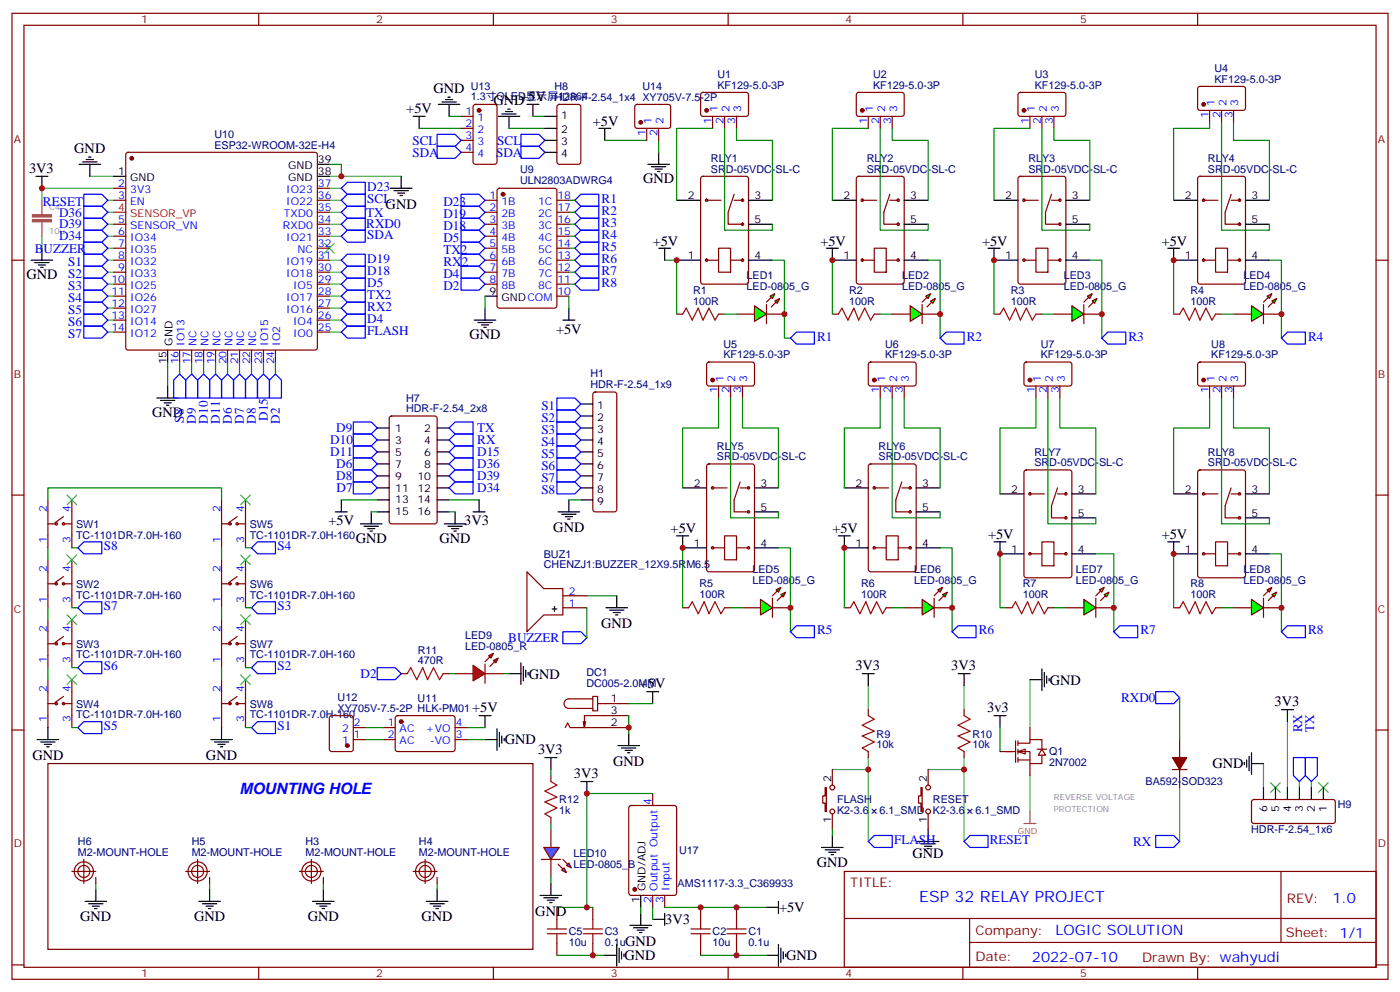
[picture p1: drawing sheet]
<svg xmlns="http://www.w3.org/2000/svg" width="412mm" height="292mm" viewBox="0 0 412 292" stroke-linecap="round" stroke-linejoin="round" font-family="sans-serif">
<defs><g id="words">
<g font-size="4.6" fill="#00f">
<text x="70.6" y="233.6">MOUNTING HOLE</text>
<text x="270.8" y="265.5">ESP 32 RELAY PROJECT</text>
</g>
<g font-size="4.2">
<text x="127.7" y="27.5">GND</text>
<text x="153.2" y="29.6">+5V</text>
<text x="119.7" y="33.1">+5V</text>
<text x="145.3" y="31">GND</text>
<text x="174.6" y="37.1">+5V</text>
<text x="21.9" y="45.1">GND</text>
<text x="8.6" y="50.8">3V3</text>
<text x="189.4" y="54">GND</text>
<text x="113.6" y="61.5">GND</text>
<text x="192.3" y="72.4">+5V</text>
<text x="241.7" y="72.4">+5V</text>
<text x="289.3" y="72.4">+5V</text>
<text x="342.2" y="72.4">+5V</text>
<text x="7.8" y="82.2">GND</text>
<text x="138.3" y="99.9">GND</text>
<text x="163.8" y="98.2">+5V</text>
<text x="44.8" y="122.8">GND</text>
<text x="96.8" y="154.6">+5V</text>
<text x="136.8" y="154.6">3V3</text>
<text x="104.8" y="159.8">GND</text>
<text x="129.5" y="159.8">GND</text>
<text x="163" y="156.7">GND</text>
<text x="197.6" y="157">+5V</text>
<text x="245.2" y="157">+5V</text>
<text x="291" y="158.8">+5V</text>
<text x="342.2" y="158.8">+5V</text>
<text x="177.1" y="185">GND</text>
<text x="252" y="197.2">3V3</text>
<text x="280.2" y="197.2">3V3</text>
<text x="155.8" y="199.7">GND</text>
<text x="188.5" y="202.5">+5V</text>
<text x="309.2" y="201.5">GND</text>
<text x="139.1" y="209.5">+5V</text>
<text x="290.8" y="209.6">3v3</text>
<text x="375.5" y="207.8">3V3</text>
<text x="148.7" y="219.1">GND</text>
<text x="158.5" y="221.9">3V3</text>
<text x="9.5" y="223.8">GND</text>
<text x="60.7" y="223.8">GND</text>
<text x="180.6" y="225.5">GND</text>
<text x="357.2" y="226.2">GND</text>
<text x="169.1" y="228.9">3V3</text>
<text x="240.6" y="255.1">GND</text>
<text x="268.8" y="252.6">GND</text>
<text x="157.7" y="269.6">GND</text>
<text x="229.5" y="268.5">+5V</text>
<text x="23.6" y="271">GND</text>
<text x="57.1" y="271">GND</text>
<text x="90.7" y="271">GND</text>
<text x="124.2" y="271">GND</text>
<text x="196" y="272.1">3V3</text>
<text x="184.1" y="278.5">GND</text>
<text x="184" y="282.6">GND</text>
<text x="231.6" y="282.6">GND</text>
</g>
<g font-size="4.2" fill="#00f">
<text x="392.5" y="265.8">1.0</text>
<text x="310.9" y="275.3">LOGIC SOLUTION</text>
<text x="304" y="283.1">2022-07-10</text>
</g>
<g font-size="3.9" fill="#00f">
<text x="121.5" y="42.6">SCL</text>
<text x="121.5" y="46.1">SDA</text>
<text x="146.2" y="46.1">SDA</text>
<text x="146.5" y="42.6">SCL</text>
<text x="108.2" y="56.2">D23</text>
<text x="108.2" y="59.7">SCL</text>
<text x="177.2" y="59.7">R1</text>
<text x="12.7" y="60.7">RESET</text>
<text x="17.4" y="63.7">D36</text>
<text x="107.9" y="63.7">TX</text>
<text x="130.6" y="60.7">D23</text>
<text x="130.6" y="64.2">D19</text>
<text x="177.2" y="63.3">R2</text>
<text x="17.4" y="67.3">D39</text>
<text x="17.4" y="70.8">D34</text>
<text x="107.9" y="67.3">RXD0</text>
<text x="108.2" y="70.3">SDA</text>
<text x="130.6" y="67.8">D18</text>
<text x="130.6" y="71.3">D5</text>
<text x="177.2" y="66.8">R3</text>
<text x="177.2" y="70.3">R4</text>
<text x="10.2" y="74.3">BUZZER</text>
<text x="108.2" y="77.4">D19</text>
<text x="130.6" y="74.8">TX2</text>
<text x="177.2" y="73.8">R5</text>
<text x="177.2" y="77.4">R6</text>
<text x="20.1" y="78.3">S1</text>
<text x="20.1" y="81.9">S2</text>
<text x="108.2" y="80.9">D18</text>
<text x="130.6" y="78.3">RX2</text>
<text x="130.6" y="81.9">D4</text>
<text x="177.2" y="80.9">R7</text>
<text x="20.1" y="85.4">S3</text>
<text x="20.1" y="88.9">S4</text>
<text x="108.2" y="84.4">D5</text>
<text x="108.2" y="87.9">TX2</text>
<text x="130.6" y="85.4">D2</text>
<text x="177.2" y="84.4">R8</text>
<text x="20.1" y="92.4">S5</text>
<text x="20.1" y="96">S6</text>
<text x="108.2" y="91.5">RX2</text>
<text x="108.2" y="95">D4</text>
<text x="20.1" y="99.5">S7</text>
<text x="108.1" y="98.5">FLASH</text>
<text x="240.7" y="100.3">R1</text>
<text x="284.8" y="100.3">R2</text>
<text x="332.4" y="100.3">R3</text>
<text x="385.3" y="100.3">R4</text>
<text x="54.2" y="124.4" transform="rotate(-90 54.2 124.4)">S8</text>
<text x="57.7" y="124.7" transform="rotate(-90 57.7 124.7)">D9</text>
<text x="61.2" y="124.7" transform="rotate(-90 61.2 124.7)">D10</text>
<text x="64.8" y="124.7" transform="rotate(-90 64.8 124.7)">D11</text>
<text x="68.3" y="124.7" transform="rotate(-90 68.3 124.7)">D6</text>
<text x="71.8" y="124.7" transform="rotate(-90 71.8 124.7)">D7</text>
<text x="75.3" y="124.7" transform="rotate(-90 75.3 124.7)">D8</text>
<text x="78.9" y="123.9" transform="rotate(-90 78.9 123.9)">D15</text>
<text x="82.4" y="124.7" transform="rotate(-90 82.4 124.7)">D2</text>
<text x="159.5" y="120.7">S1</text>
<text x="159.5" y="124.2">S2</text>
<text x="97.3" y="130.8">D10</text>
<text x="99.1" y="127.2">D9</text>
<text x="140.6" y="127.2">TX</text>
<text x="140.6" y="130.8">RX</text>
<text x="159.5" y="127.7">S3</text>
<text x="159.5" y="131.3">S4</text>
<text x="97.3" y="134.3">D11</text>
<text x="99.1" y="137.8">D6</text>
<text x="140.6" y="134.3">D15</text>
<text x="140.6" y="137.8">D36</text>
<text x="159.5" y="134.8">S5</text>
<text x="99.1" y="141.3">D8</text>
<text x="140.6" y="141.4">D39</text>
<text x="159.5" y="138.3">S6</text>
<text x="159.5" y="141.8">S7</text>
<text x="99.2" y="144.9">D7</text>
<text x="140.6" y="144.9">D34</text>
<text x="159.5" y="145.4">S8</text>
<text x="30.6" y="162">S8</text>
<text x="81.7" y="162">S4</text>
<text x="30.6" y="179.7">S7</text>
<text x="81.7" y="179.7">S3</text>
<text x="149.7" y="189">BUZZER</text>
<text x="240.7" y="186.7">R5</text>
<text x="288.3" y="186.7">R6</text>
<text x="336" y="186.7">R7</text>
<text x="385.3" y="186.7">R8</text>
<text x="30.6" y="197.3">S6</text>
<text x="81.7" y="197.3">S2</text>
<text x="106.2" y="199.5">D2</text>
<text x="330.2" y="206.6">RXD0</text>
<text x="30.6" y="214.9">S5</text>
<text x="81.7" y="214.9">S1</text>
<text x="383.6" y="215.6" transform="rotate(-90 383.6 215.6)">RX</text>
<text x="387.1" y="215.6" transform="rotate(-90 387.1 215.6)">TX</text>
<text x="263.3" y="248.5">FLASH</text>
<text x="291.6" y="248.5">RESET</text>
<text x="333.8" y="248.9">RX</text>
</g>
<g font-size="3.9" fill="#800">
<text x="250.5" y="261.1">TITLE:</text>
<text x="379.1" y="265.8">REV:</text>
<text x="287.4" y="275.3">Company:</text>
<text x="378.7" y="275.9">Sheet: 1/1</text>
<text x="287.4" y="283">Date:</text>
<text x="336.4" y="283.1">Drawn By: wahyudi</text>
</g>
<g font-size="3.2" fill="#800">
<text x="41.6" y="6.9">1</text>
<text x="110.8" y="6.9">2</text>
<text x="179.9" y="6.9">3</text>
<text x="249.1" y="6.9">4</text>
<text x="318.2" y="6.9">5</text>
<text x="4.1" y="42">A</text>
<text x="405.9" y="42">A</text>
<text x="4.1" y="111.2">B</text>
<text x="405.9" y="111.2">B</text>
<text x="4.1" y="180.3">C</text>
<text x="405.9" y="180.3">C</text>
<text x="4.1" y="249.4">D</text>
<text x="405.9" y="249.4">D</text>
<text x="41.6" y="287.7">1</text>
<text x="110.8" y="287.7">2</text>
<text x="179.9" y="287.7">3</text>
<text x="249.1" y="287.7">4</text>
<text x="318.2" y="287.7">5</text>
</g>
<g font-size="3.2" fill="#000080">
<text x="211.3" y="22.9">U1</text>
<text x="257.2" y="22.9">U2</text>
<text x="304.8" y="23">U3</text>
<text x="357.7" y="21.2">U4</text>
<text x="138.7" y="29.5">1.3寸OLED显示屏HDR-F-2.54_1x4 XY705V-7.5-2P</text>
<text x="138.7" y="26.4">U13</text>
<text x="163.3" y="26.5">H8</text>
<text x="164.4" y="29.5">12864</text>
<text x="189.2" y="26.5">U14</text>
<text x="211.3" y="26.1">KF129-5.0-3P</text>
<text x="257.2" y="26.1">KF129-5.0-3P</text>
<text x="304.8" y="26.1">KF129-5.0-3P</text>
<text x="357.7" y="24.4">KF129-5.0-3P</text>
<text x="63.2" y="40.7">U10</text>
<text x="63.2" y="43.7">ESP32-WROOM-32E-H4</text>
<text x="209.4" y="47.6">RLY1</text>
<text x="255.3" y="47.7">RLY2</text>
<text x="302.9" y="47.7">RLY3</text>
<text x="355.8" y="47.7">RLY4</text>
<text x="153.2" y="51">U9</text>
<text x="209.4" y="50.8">SRD-05VDC-SL-C</text>
<text x="255.3" y="50.8">SRD-05VDC-SL-C</text>
<text x="302.9" y="50.8">SRD-05VDC-SL-C</text>
<text x="355.8" y="50.8">SRD-05VDC-SL-C</text>
<text x="153.2" y="54.2">ULN2803ADWRG4</text>
<text x="219.9" y="82.2">LED1</text>
<text x="265.7" y="82.2">LED2</text>
<text x="313.4" y="82.2">LED3</text>
<text x="366.3" y="82.2">LED4</text>
<text x="204.2" y="89.6">100R</text>
<text x="204.2" y="86.6">R1</text>
<text x="219.9" y="85.4">LED-0805_G</text>
<text x="250.1" y="89.6">100R</text>
<text x="250.1" y="86.4">R2</text>
<text x="265.7" y="85.4">LED-0805_G</text>
<text x="297.8" y="89.6">100R</text>
<text x="297.8" y="86.4">R3</text>
<text x="313.4" y="85.4">LED-0805_G</text>
<text x="350.7" y="89.6">100R</text>
<text x="350.7" y="86.4">R4</text>
<text x="366.3" y="85.4">LED-0805_G</text>
<text x="213.1" y="105.5">KF129-5.0-3P</text>
<text x="213.1" y="102.3">U5</text>
<text x="260.7" y="105.5">KF129-5.0-3P</text>
<text x="260.7" y="102.3">U6</text>
<text x="306.6" y="105.5">KF129-5.0-3P</text>
<text x="306.6" y="102.3">U7</text>
<text x="356.8" y="105.5">KF129-5.0-3P</text>
<text x="356.8" y="102.3">U8</text>
<text x="173.9" y="111.1">H1</text>
<text x="119.6" y="118.2">H7</text>
<text x="173.9" y="114.3">HDR-F-2.54_1x9</text>
<text x="119.6" y="121.4">HDR-F-2.54_2x8</text>
<text x="211.2" y="135.5">SRD-05VDC-SL-C</text>
<text x="211.2" y="132.4">RLY5</text>
<text x="258.8" y="135.5">SRD-05VDC-SL-C</text>
<text x="258.8" y="132.4">RLY6</text>
<text x="304.7" y="137.3">SRD-05VDC-SL-C</text>
<text x="304.7" y="134.1">RLY7</text>
<text x="355.8" y="137.3">SRD-05VDC-SL-C</text>
<text x="355.8" y="134.1">RLY8</text>
<text x="22.4" y="155.3">SW1</text>
<text x="73.5" y="155.3">SW5</text>
<text x="22.4" y="158.5">TC-1101DR-7.0H-160</text>
<text x="73.5" y="158.5">TC-1101DR-7.0H-160</text>
<text x="160.2" y="167.3">CHENZJ1:BUZZER_12X9.5RM6.5</text>
<text x="160.2" y="164.2">BUZ1</text>
<text x="22.4" y="173">SW2</text>
<text x="73.5" y="173">SW6</text>
<text x="206" y="172.9">R5</text>
<text x="221.6" y="171.8">LED-0805_G</text>
<text x="221.6" y="168.6">LED5</text>
<text x="253.7" y="172.9">R6</text>
<text x="269.3" y="171.8">LED-0805_G</text>
<text x="269.3" y="168.6">LED6</text>
<text x="301.3" y="172.9">R7</text>
<text x="316.9" y="171.8">LED-0805_G</text>
<text x="316.9" y="168.6">LED7</text>
<text x="350.7" y="172.9">R8</text>
<text x="366.3" y="171.8">LED-0805_G</text>
<text x="366.3" y="168.6">LED8</text>
<text x="22.4" y="176.2">TC-1101DR-7.0H-160</text>
<text x="73.5" y="176.2">TC-1101DR-7.0H-160</text>
<text x="206" y="176.1">100R</text>
<text x="253.7" y="176.1">100R</text>
<text x="301.3" y="176.1">100R</text>
<text x="350.7" y="176.1">100R</text>
<text x="22.4" y="190.6">SW3</text>
<text x="73.5" y="190.6">SW7</text>
<text x="137" y="191.2">LED-0805_R</text>
<text x="137" y="188.2">LED9</text>
<text x="22.4" y="193.8">TC-1101DR-7.0H-160</text>
<text x="73.5" y="193.8">TC-1101DR-7.0H-160</text>
<text x="123.1" y="195.5">470R</text>
<text x="123.1" y="192.4">R11</text>
<text x="172.7" y="202.3">DC005-2.0MM</text>
<text x="172.7" y="199.1">DC1</text>
<text x="22.4" y="208.3">SW4</text>
<text x="73.5" y="208.3">SW8</text>
<text x="99.5" y="209.6">XY705V-7.5-2P HLK-PM01</text>
<text x="99.5" y="206.4">U12</text>
<text x="123" y="206.6">U11</text>
<text x="22.4" y="211.5">TC-1101DR-7.0H-160</text>
<text x="73.5" y="211.5">TC-1101DR-7.0H-160</text>
<text x="258.2" y="220.3">10k</text>
<text x="258.2" y="217.1">R9</text>
<text x="286.5" y="220.3">10k</text>
<text x="286.5" y="217.1">R10</text>
<text x="309" y="225.5">2N7002</text>
<text x="309" y="222.4">Q1</text>
<text x="337.4" y="231.2">BA592-SOD323</text>
<text x="164.7" y="239.6">1k</text>
<text x="164.7" y="236.5">R12</text>
<text x="246.6" y="239.7">K2-3.6</text>
<text x="246.6" y="236.5">FLASH</text>
<text x="259.1" y="239.7">6.1_SMD</text>
<text x="274.8" y="239.7">K2-3.6</text>
<text x="274.8" y="236.5">RESET</text>
<text x="287.3" y="239.7">6.1_SMD</text>
<text x="394.1" y="237.9">H9</text>
<text x="368.6" y="245.3">HDR-F-2.54_1x6</text>
<text x="22.9" y="251.9">M2-MOUNT-HOLE</text>
<text x="22.9" y="248.7">H6</text>
<text x="56.5" y="251.9">M2-MOUNT-HOLE</text>
<text x="56.5" y="248.7">H5</text>
<text x="90" y="251.9">M2-MOUNT-HOLE</text>
<text x="90" y="248.7">H3</text>
<text x="123.4" y="251.9">M2-MOUNT-HOLE</text>
<text x="123.4" y="248.7">H4</text>
<text x="200" y="251.5">U17</text>
<text x="169" y="255.5">LED-0805_B</text>
<text x="169" y="252.3">LED10</text>
<text x="199.6" y="261.2">AMS1117-3.3_C369933</text>
<text x="167.6" y="275.4">C5</text>
<text x="178.2" y="275.4">C3</text>
<text x="209.9" y="275.4">C2</text>
<text x="220.5" y="275.4">C1</text>
<text x="167.6" y="278.4">10u</text>
<text x="178.2" y="278.4">0.1u</text>
<text x="209.9" y="278.4">10u</text>
<text x="220.5" y="278.4">0.1u</text>
</g>
<g font-size="3.2" fill="#00f">
<text x="137.2" y="33.9">1</text>
<text x="140.7" y="35.7">1</text>
<text x="211.3" y="32.9" transform="rotate(-90 211.3 32.9)">1</text>
<text x="214.8" y="32.9" transform="rotate(-90 214.8 32.9)">2</text>
<text x="218.4" y="32.9" transform="rotate(-90 218.4 32.9)">3</text>
<text x="257.2" y="32.9" transform="rotate(-90 257.2 32.9)">1</text>
<text x="260.7" y="32.9" transform="rotate(-90 260.7 32.9)">2</text>
<text x="264.2" y="32.9" transform="rotate(-90 264.2 32.9)">3</text>
<text x="304.8" y="32.9" transform="rotate(-90 304.8 32.9)">1</text>
<text x="308.3" y="32.9" transform="rotate(-90 308.3 32.9)">2</text>
<text x="311.9" y="32.9" transform="rotate(-90 311.9 32.9)">3</text>
<text x="356" y="34.7" transform="rotate(-90 356 34.7)">1</text>
<text x="357.7" y="31.2" transform="rotate(-90 357.7 31.2)">1</text>
<text x="359.5" y="34.7" transform="rotate(-90 359.5 34.7)">2</text>
<text x="361.2" y="31.2" transform="rotate(-90 361.2 31.2)">2</text>
<text x="363" y="34.7" transform="rotate(-90 363 34.7)">3</text>
<text x="364.8" y="31.2" transform="rotate(-90 364.8 31.2)">3</text>
<text x="137.2" y="37.4">2</text>
<text x="137.2" y="41">3</text>
<text x="140.7" y="39.2">2</text>
<text x="190.1" y="40" transform="rotate(-90 190.1 40)">1</text>
<text x="191.9" y="36.5" transform="rotate(-90 191.9 36.5)">1</text>
<text x="193.7" y="40" transform="rotate(-90 193.7 40)">2</text>
<text x="195.4" y="36.5" transform="rotate(-90 195.4 36.5)">2</text>
<text x="209.5" y="36.4" transform="rotate(-90 209.5 36.4)">1</text>
<text x="213.1" y="36.4" transform="rotate(-90 213.1 36.4)">2</text>
<text x="216.6" y="36.4" transform="rotate(-90 216.6 36.4)">3</text>
<text x="255.4" y="36.4" transform="rotate(-90 255.4 36.4)">1</text>
<text x="258.9" y="36.4" transform="rotate(-90 258.9 36.4)">2</text>
<text x="262.5" y="36.4" transform="rotate(-90 262.5 36.4)">3</text>
<text x="303" y="36.4" transform="rotate(-90 303 36.4)">1</text>
<text x="306.6" y="36.4" transform="rotate(-90 306.6 36.4)">2</text>
<text x="310.1" y="36.4" transform="rotate(-90 310.1 36.4)">3</text>
<text x="137.2" y="44.5">4</text>
<text x="140.7" y="42.7">3</text>
<text x="140.7" y="46.2">4</text>
<text x="34.8" y="58.6">3</text>
<text x="34.8" y="55.1">2</text>
<text x="38.3" y="56.8">3V3</text>
<text x="84.3" y="56.8">IO23</text>
<text x="93.7" y="55.1">37</text>
<text x="93.7" y="58.6">36</text>
<text x="144.2" y="58.6">1</text>
<text x="164.2" y="58.6">18</text>
<text x="34.8" y="65.7">5</text>
<text x="38.3" y="60.4">EN</text>
<text x="83.6" y="63.9">TXD0</text>
<text x="84.3" y="60.4">IO22</text>
<text x="93.7" y="62.1">35</text>
<text x="93.7" y="65.7">34</text>
<text x="144.2" y="62.1">2</text>
<text x="144.2" y="65.7">3</text>
<text x="147.7" y="60.4">1B</text>
<text x="147.7" y="63.9">2B</text>
<text x="158.5" y="63.9">2C</text>
<text x="158.5" y="60.4">1C</text>
<text x="164.2" y="65.7">16</text>
<text x="164.2" y="62.1">17</text>
<text x="34.8" y="69.2">6</text>
<text x="38.3" y="70.9">IO34</text>
<text x="38.3" y="67.4">SENSOR_VN</text>
<text x="83.3" y="67.4">RXD0</text>
<text x="84.3" y="70.9">IO21</text>
<text x="93.7" y="69.2">33</text>
<text x="144.2" y="69.2">4</text>
<text x="147.7" y="67.4">3B</text>
<text x="147.7" y="70.9">4B</text>
<text x="158.5" y="70.9">4C</text>
<text x="158.5" y="67.4">3C</text>
<text x="164.2" y="69.2">15</text>
<text x="34.8" y="76.2">8</text>
<text x="34.8" y="72.7">7</text>
<text x="38.3" y="78">IO32</text>
<text x="38.3" y="74.5">IO35</text>
<text x="84.3" y="78">IO19</text>
<text x="87.6" y="74.5">NC</text>
<text x="93.7" y="72.7">32</text>
<text x="93.7" y="76.2">31</text>
<text x="144.2" y="72.7">5</text>
<text x="144.2" y="76.2">6</text>
<text x="147.7" y="74.5">5B</text>
<text x="147.7" y="78">6B</text>
<text x="158.5" y="78">6C</text>
<text x="158.5" y="74.5">5C</text>
<text x="164.2" y="76.2">13</text>
<text x="164.2" y="72.7">14</text>
<text x="32.8" y="83.3">10</text>
<text x="34.8" y="79.8">9</text>
<text x="38.3" y="81.5">IO33</text>
<text x="84.3" y="81.5">IO18</text>
<text x="93.7" y="79.8">30</text>
<text x="93.7" y="83.3">29</text>
<text x="144.2" y="79.8">7</text>
<text x="144.2" y="83.3">8</text>
<text x="147.7" y="81.5">7B</text>
<text x="158.5" y="81.5">7C</text>
<text x="164.2" y="83.3">11</text>
<text x="164.2" y="79.8">12</text>
<text x="32.8" y="86.8">11</text>
<text x="38.3" y="88.6">IO26</text>
<text x="38.3" y="85.1">IO25</text>
<text x="84.3" y="88.6">IO17</text>
<text x="86.3" y="85.1">IO5</text>
<text x="93.7" y="86.8">28</text>
<text x="147.7" y="85.1">8B</text>
<text x="158.5" y="85.1">8C</text>
<text x="164.2" y="86.8">10</text>
<text x="32.8" y="93.9">13</text>
<text x="32.8" y="90.3">12</text>
<text x="38.3" y="95.6">IO14</text>
<text x="38.3" y="92.1">IO27</text>
<text x="84.3" y="92.1">IO16</text>
<text x="86.3" y="95.6">IO4</text>
<text x="93.7" y="90.3">27</text>
<text x="93.7" y="93.9">26</text>
<text x="32.8" y="97.4">14</text>
<text x="38.3" y="99.2">IO12</text>
<text x="54.3" y="101.7" transform="rotate(-90 54.3 101.7)">IO13</text>
<text x="57.9" y="101.7" transform="rotate(-90 57.9 101.7)">NC</text>
<text x="61.4" y="101.7" transform="rotate(-90 61.4 101.7)">NC</text>
<text x="64.9" y="101.7" transform="rotate(-90 64.9 101.7)">NC</text>
<text x="68.4" y="101.7" transform="rotate(-90 68.4 101.7)">NC</text>
<text x="72" y="101.7" transform="rotate(-90 72 101.7)">NC</text>
<text x="75.5" y="101.7" transform="rotate(-90 75.5 101.7)">NC</text>
<text x="79" y="101.7" transform="rotate(-90 79 101.7)">IO15</text>
<text x="82.5" y="101.7" transform="rotate(-90 82.5 101.7)">IO2</text>
<text x="86.3" y="99.2">IO0</text>
<text x="93.7" y="97.4">25</text>
<text x="52.6" y="107.3" transform="rotate(-90 52.6 107.3)">16</text>
<text x="56.1" y="107.3" transform="rotate(-90 56.1 107.3)">17</text>
<text x="59.6" y="107.3" transform="rotate(-90 59.6 107.3)">18</text>
<text x="63.1" y="107.3" transform="rotate(-90 63.1 107.3)">19</text>
<text x="66.7" y="107.3" transform="rotate(-90 66.7 107.3)">20</text>
<text x="70.2" y="107.3" transform="rotate(-90 70.2 107.3)">21</text>
<text x="73.7" y="107.3" transform="rotate(-90 73.7 107.3)">22</text>
<text x="77.3" y="107.3" transform="rotate(-90 77.3 107.3)">23</text>
<text x="80.8" y="107.3" transform="rotate(-90 80.8 107.3)">24</text>
<text x="213.1" y="112.3" transform="rotate(-90 213.1 112.3)">1</text>
<text x="216.6" y="112.3" transform="rotate(-90 216.6 112.3)">2</text>
<text x="220.1" y="112.3" transform="rotate(-90 220.1 112.3)">3</text>
<text x="260.7" y="112.3" transform="rotate(-90 260.7 112.3)">1</text>
<text x="264.2" y="112.3" transform="rotate(-90 264.2 112.3)">2</text>
<text x="267.8" y="112.3" transform="rotate(-90 267.8 112.3)">3</text>
<text x="306.6" y="112.3" transform="rotate(-90 306.6 112.3)">1</text>
<text x="310.1" y="112.3" transform="rotate(-90 310.1 112.3)">2</text>
<text x="313.6" y="112.3" transform="rotate(-90 313.6 112.3)">3</text>
<text x="357.7" y="112.3" transform="rotate(-90 357.7 112.3)">1</text>
<text x="361.2" y="112.3" transform="rotate(-90 361.2 112.3)">2</text>
<text x="364.8" y="112.3" transform="rotate(-90 364.8 112.3)">3</text>
<text x="211.3" y="115.8" transform="rotate(-90 211.3 115.8)">1</text>
<text x="214.8" y="115.8" transform="rotate(-90 214.8 115.8)">2</text>
<text x="218.4" y="115.8" transform="rotate(-90 218.4 115.8)">3</text>
<text x="258.9" y="115.8" transform="rotate(-90 258.9 115.8)">1</text>
<text x="262.5" y="115.8" transform="rotate(-90 262.5 115.8)">2</text>
<text x="266" y="115.8" transform="rotate(-90 266 115.8)">3</text>
<text x="304.8" y="115.8" transform="rotate(-90 304.8 115.8)">1</text>
<text x="308.3" y="115.8" transform="rotate(-90 308.3 115.8)">2</text>
<text x="311.9" y="115.8" transform="rotate(-90 311.9 115.8)">3</text>
<text x="356" y="115.8" transform="rotate(-90 356 115.8)">1</text>
<text x="359.5" y="115.8" transform="rotate(-90 359.5 115.8)">2</text>
<text x="363" y="115.8" transform="rotate(-90 363 115.8)">3</text>
<text x="13.8" y="150.7" transform="rotate(-90 13.8 150.7)">2</text>
<text x="20.8" y="150.7" transform="rotate(-90 20.8 150.7)">4</text>
<text x="64.9" y="150.7" transform="rotate(-90 64.9 150.7)">2</text>
<text x="72" y="150.7" transform="rotate(-90 72 150.7)">4</text>
<text x="13.8" y="159.7" transform="rotate(-90 13.8 159.7)">1</text>
<text x="20.8" y="159.7" transform="rotate(-90 20.8 159.7)">3</text>
<text x="64.9" y="159.7" transform="rotate(-90 64.9 159.7)">1</text>
<text x="72" y="159.7" transform="rotate(-90 72 159.7)">3</text>
<text x="13.8" y="168.3" transform="rotate(-90 13.8 168.3)">2</text>
<text x="20.8" y="168.3" transform="rotate(-90 20.8 168.3)">4</text>
<text x="64.9" y="168.3" transform="rotate(-90 64.9 168.3)">2</text>
<text x="72" y="168.3" transform="rotate(-90 72 168.3)">4</text>
<text x="13.8" y="177.4" transform="rotate(-90 13.8 177.4)">1</text>
<text x="20.8" y="177.4" transform="rotate(-90 20.8 177.4)">3</text>
<text x="64.9" y="177.4" transform="rotate(-90 64.9 177.4)">1</text>
<text x="72" y="177.4" transform="rotate(-90 72 177.4)">3</text>
<text x="167.6" y="178.5">1</text>
<text x="167.6" y="175">2</text>
<text x="13.8" y="185.9" transform="rotate(-90 13.8 185.9)">2</text>
<text x="20.8" y="185.9" transform="rotate(-90 20.8 185.9)">4</text>
<text x="64.9" y="185.9" transform="rotate(-90 64.9 185.9)">2</text>
<text x="72" y="185.9" transform="rotate(-90 72 185.9)">4</text>
<text x="13.8" y="195" transform="rotate(-90 13.8 195)">1</text>
<text x="20.8" y="195" transform="rotate(-90 20.8 195)">3</text>
<text x="64.9" y="195" transform="rotate(-90 64.9 195)">1</text>
<text x="72" y="195" transform="rotate(-90 72 195)">3</text>
<text x="13.8" y="203.6" transform="rotate(-90 13.8 203.6)">2</text>
<text x="20.8" y="203.6" transform="rotate(-90 20.8 203.6)">4</text>
<text x="64.9" y="203.6" transform="rotate(-90 64.9 203.6)">2</text>
<text x="72" y="203.6" transform="rotate(-90 72 203.6)">4</text>
<text x="13.8" y="212.7" transform="rotate(-90 13.8 212.7)">1</text>
<text x="20.8" y="212.7" transform="rotate(-90 20.8 212.7)">3</text>
<text x="64.9" y="212.7" transform="rotate(-90 64.9 212.7)">1</text>
<text x="72" y="212.7" transform="rotate(-90 72 212.7)">3</text>
<text x="100.7" y="215.6">2</text>
<text x="104.2" y="213.8">2</text>
<text x="114.2" y="213.8">1</text>
<text x="117.7" y="215.6">AC</text>
<text x="125.5" y="215.6">+VO</text>
<text x="134.2" y="213.8">4</text>
<text x="100.7" y="219.1">1</text>
<text x="104.2" y="217.3">1</text>
<text x="114.2" y="217.3">2</text>
<text x="117.7" y="219.1">AC</text>
<text x="126.6" y="219.1">-VO</text>
<text x="134.2" y="217.3">3</text>
<text x="191.9" y="236.9" transform="rotate(-90 191.9 236.9)">4</text>
<text x="193.7" y="262.3" transform="rotate(-90 193.7 262.3)">Output Output</text>
<text x="197.2" y="262.3" transform="rotate(-90 197.2 262.3)">Input</text>
<text x="191.9" y="265.8" transform="rotate(-90 191.9 265.8)">2</text>
<text x="195.4" y="265.8" transform="rotate(-90 195.4 265.8)">3</text>
</g>
<g font-size="3.2">
<text x="165.3" y="35">1</text>
<text x="165.3" y="39.2">2</text>
<text x="165.3" y="42.7">3</text>
<text x="165.3" y="46.2">4</text>
<text x="34.8" y="51.5">1</text>
<text x="38.3" y="53.3">GND</text>
<text x="84.9" y="49.8">GND</text>
<text x="84.9" y="53.3">GND</text>
<text x="93.7" y="48">39</text>
<text x="93.7" y="51.5">38</text>
<text x="202.6" y="58.6">2</text>
<text x="222.2" y="58.6">3</text>
<text x="248.5" y="58.6">2</text>
<text x="268.1" y="58.6">3</text>
<text x="296.1" y="58.6">2</text>
<text x="315.7" y="58.6">3</text>
<text x="349" y="58.6">2</text>
<text x="368.7" y="58.6">3</text>
<text x="222.2" y="65.7">5</text>
<text x="268.1" y="65.7">5</text>
<text x="315.7" y="65.7">5</text>
<text x="368.7" y="65.7">5</text>
<text x="202.6" y="76.2">1</text>
<text x="222.2" y="76.2">4</text>
<text x="248.5" y="76.2">1</text>
<text x="268.1" y="76.2">4</text>
<text x="296.1" y="76.2">1</text>
<text x="315.7" y="76.2">4</text>
<text x="349" y="76.2">1</text>
<text x="368.7" y="76.2">4</text>
<text x="144.2" y="86.8">9</text>
<text x="147.7" y="88.6">GNDCOM</text>
<text x="50.8" y="101.7" transform="rotate(-90 50.8 101.7)">GND</text>
<text x="49" y="107.3" transform="rotate(-90 49 107.3)">15</text>
<text x="175.9" y="120.3">1</text>
<text x="175.9" y="123.9">2</text>
<text x="116.4" y="127">1</text>
<text x="116.4" y="130.6">3</text>
<text x="125" y="127">2</text>
<text x="125" y="130.6">4</text>
<text x="175.9" y="127.4">3</text>
<text x="175.9" y="130.9">4</text>
<text x="116.4" y="134.1">5</text>
<text x="116.4" y="137.6">7</text>
<text x="125" y="134.1">6</text>
<text x="125" y="137.6">8</text>
<text x="175.9" y="134.4">5</text>
<text x="175.9" y="138">6</text>
<text x="116.4" y="141.1">9</text>
<text x="123" y="141.1">10</text>
<text x="175.9" y="141.5">7</text>
<text x="204.4" y="143.3">2</text>
<text x="224" y="143.3">3</text>
<text x="252" y="143.3">2</text>
<text x="271.6" y="143.3">3</text>
<text x="116.4" y="144.7">11</text>
<text x="116.4" y="148.2">13</text>
<text x="123" y="144.7">12</text>
<text x="123" y="148.2">14</text>
<text x="175.9" y="145">8</text>
<text x="175.9" y="148.6">9</text>
<text x="297.8" y="145">2</text>
<text x="317.5" y="145">3</text>
<text x="349" y="145">2</text>
<text x="368.7" y="145">3</text>
<text x="116.4" y="151.7">15</text>
<text x="123" y="151.7">16</text>
<text x="224" y="150.3">5</text>
<text x="271.6" y="150.3">5</text>
<text x="317.5" y="152.1">5</text>
<text x="368.7" y="152.1">5</text>
<text x="204.4" y="160.9">1</text>
<text x="224" y="160.9">4</text>
<text x="252" y="160.9">1</text>
<text x="271.6" y="160.9">4</text>
<text x="297.8" y="162.7">1</text>
<text x="317.5" y="162.7">4</text>
<text x="349" y="162.7">1</text>
<text x="368.7" y="162.7">4</text>
<text x="179.9" y="206.8">1</text>
<text x="179.9" y="210.3">3</text>
<text x="179.9" y="213.8">2</text>
<text x="244.8" y="230" transform="rotate(-90 244.8 230)">2</text>
<text x="273" y="230" transform="rotate(-90 273 230)">2</text>
<text x="373.2" y="239.1" transform="rotate(-90 373.2 239.1)">6</text>
<text x="376.8" y="239.1" transform="rotate(-90 376.8 239.1)">5</text>
<text x="380.3" y="239.1" transform="rotate(-90 380.3 239.1)">4</text>
<text x="383.8" y="239.1" transform="rotate(-90 383.8 239.1)">3</text>
<text x="387.3" y="239.1" transform="rotate(-90 387.3 239.1)">2</text>
<text x="390.9" y="239.1" transform="rotate(-90 390.9 239.1)">1</text>
<text x="244.8" y="242.3" transform="rotate(-90 244.8 242.3)">1</text>
<text x="273" y="242.3" transform="rotate(-90 273 242.3)">1</text>
<text x="190.1" y="262.3" transform="rotate(-90 190.1 262.3)">GND/ADJ</text>
<text x="188.4" y="265.8" transform="rotate(-90 188.4 265.8)">1</text>
</g>
<g font-size="3.2" fill="#f00">
<text x="34.8" y="62.1">4</text>
<text x="38.3" y="63.9">SENSOR_VP</text>
</g>
<g font-size="2.5" fill="#838383">
<text x="14.5" y="61.9">C4</text>
<text x="14.5" y="69">10u</text>
<text x="310.4" y="238.9">PROTECTION</text>
<text x="310.4" y="235.3">REVERSE VOLTAGE</text>
</g>
<text font-size="2.5" fill="#a54b4b" x="299.9" y="245.4">GND</text>
</g></defs>
<g fill="none" stroke="#870000" stroke-width=".35">
<path d="M3.5 3.9h405.4v284.4h-405.4zM7.1 7.4h398.2v277.3h-398.2zM76.2 3.9v3.5M145.3 3.9v3.5M214.5 3.9v3.5M283.6 3.9v3.5M352.8 3.9v3.5M206.6 27.4l.5-.2 13 .1 .4 .6-.1 5.9-.6 .5-13-.1-.4-.7v-5.6zM209.9 34.3v3.5M213.4 34.3v3.5M217 34.3v3.5M252.5 27.4l.4-.2 13 .1 .4 .6v5.9l-.7 .5-12.9-.1-.5-.7v-5.6z"/>
<path d="M255.8 34.3v3.5M259.3 34.3v3.5M262.8 34.3v3.5M300.1 27.4l.5-.2 12.9 .1 .5 .6-.1 5.9-.6 .5-13-.1-.4-.7v-5.6zM303.4 34.3v3.5M306.9 34.3v3.5M310.4 34.3v3.5M353 25.6l.5-.2 13 .1 .4 .6-.1 6-.6 .4-13-.1-.4-.6v-5.7zM356.3 32.5v3.5M359.8 32.5v3.5M363.4 32.5v3.5M142.9 58.9h3.5"/>
<path d="M146.6 55.6l.5-.2h16.2l.7 .5v34.1l-.4 .6-16.5 .1-.6-.5-.1-34.1zM164 58.9h3.6M206.6 52.1l.5-.2h12.7l.6 .4 .1 30.6-.5 .7h-12.9l-.7-.4v-30.6zM208.1 58.9h4.3M216.3 57.2l-1.8 5.3v3.5h4.2M216.3 58.9h2.4M252.5 52.1l.4-.2h12.7l.7 .4v30.6l-.4 .7h-13l-.6-.4-.1-30.6zM254 58.9h4.2M262.1 57.2l-1.8 5.3v3.5h4.3M262.1 58.9h2.5M300.1 52.1l.5-.2h12.7l.6 .4 .1 30.6-.5 .7h-12.9l-.7-.4v-30.6zM301.6 58.9h4.3"/>
<path d="M309.7 57.2l-1.7 5.3v3.5h4.2M309.7 58.9h2.5M353 52.1l.5-.2h12.7l.6 .4 .1 30.6-.5 .7h-12.9l-.7-.4v-30.6zM354.5 58.9h4.3M362.7 57.2l-1.8 5.3v3.5h4.2M362.7 58.9h2.4M3.5 76.6h3.6M142.9 76.6h3.5M142.9 62.5h3.5M142.9 66h3.5M142.9 69.5h3.5M142.9 73.1h3.5"/>
<path d="M164 76.6h3.6M164 62.5h3.6M164 66h3.6M164 69.5h3.6M164 73.1h3.6M208.1 76.6h3.6M211.7 73.1h3.5v7h-3.5zM215.2 76.6h3.5M254 76.6h3.5M257.5 73.1h3.6v7h-3.6zM261.1 76.6h3.5M301.6 76.6h3.6"/>
<path d="M305.2 73.1h3.5v7h-3.5zM308.7 76.6h3.5M354.5 76.6h3.6M358.1 73.1h3.5v7h-3.5zM361.6 76.6h3.5M405.3 76.6h3.6M142.9 80.1h3.5M142.9 83.6h3.5M164 80.1h3.6M164 83.6h3.6M164 87.2h3.6M199.3 92.5h1.8"/>
<path d="M211.7 92.5h1.7M217 92.5h5.2M225.8 92.5h5.3M208.4 106.8l.4-.2h13l.4 .7v5.9l-.7 .4h-12.9l-.5-.7v-5.6zM211.7 113.6v3.6M215.2 113.6v3.6M218.7 113.6v3.6M256 106.8l.5-.2h12.9l.5 .7-.1 5.9-.6 .4h-13l-.4-.7v-5.6zM259.3 113.6v3.6M262.8 113.6v3.6M266.3 113.6v3.6M301.9 106.8l.4-.2h13l.4 .7v5.9l-.7 .4h-12.9l-.5-.7v-5.6z"/>
<path d="M305.2 113.6v3.6M308.7 113.6v3.6M312.2 113.6v3.6M353 106.8l.5-.2h13l.4 .7-.1 5.9-.6 .4h-13l-.4-.7v-5.6zM356.3 113.6v3.6M359.8 113.6v3.6M363.4 113.6v3.6M208.4 136.8l.4-.2h12.7l.7 .4v30.6l-.4 .7h-13l-.6-.5-.1-30.5zM256 136.8l.5-.2h12.7l.6 .4 .1 30.6-.5 .7h-12.9l-.7-.5v-30.5zM301.9 138.5l.4-.2h12.7l.7 .5v30.6l-.4 .6-13 .1-.6-.5-.1-30.6zM353 138.5l.5-.2h12.7l.6 .5 .1 30.6-.5 .6-12.9 .1-.7-.5v-30.6zM3.5 145.7h3.6"/>
<path d="M209.9 143.6h4.2M213.4 157.7h3.6v7.1h-3.6zM218 141.9l-1.7 5.2v3.6h4.2M218 143.6h2.5M257.5 143.6h4.3M261.1 157.7h3.5v7.1h-3.5zM265.6 141.9l-1.7 5.2v3.6h4.2M265.6 143.6h2.5M303.4 145.4h4.2M306.9 159.5h3.5v7h-3.5zM311.5 143.6l-1.8 5.3v3.5h4.3M311.5 145.4h2.5"/>
<path d="M354.5 145.4h4.3M358.1 159.5h3.5v7h-3.5zM362.7 143.6l-1.8 5.3v3.5h4.2M362.7 145.4h2.4M405.3 145.7h3.6M209.9 161.3h3.5M217 161.3h3.5M257.5 161.3h3.6M264.6 161.3h3.5M303.4 163h3.5M310.4 163h3.6M354.5 163h3.6"/>
<path d="M361.6 163h3.5M3.5 214.9h3.6M405.3 214.9h3.6M248.7 256.5h156.6v28.2h-156.6zM377.3 256.5v20.9M248.7 270.4h156.5M285.6 277.4h119.6M285.6 270.4v14.1M3.5 284h3.6M76.2 284.7v3.6M145.3 284.7v3.6M214.5 284.7v3.6"/>
<path d="M283.6 284.7v3.6M352.8 284.7v3.6M405.3 284h3.6"/>
<circle cx="208.1" cy="58.9" r=".35"/>
<circle cx="218.7" cy="58.9" r=".35"/>
<circle cx="254" cy="58.9" r=".35"/>
<circle cx="264.6" cy="58.9" r=".35"/>
<circle cx="301.6" cy="58.9" r=".35"/>
<circle cx="312.2" cy="58.9" r=".35"/>
<circle cx="354.5" cy="58.9" r=".35"/>
<circle cx="365.1" cy="58.9" r=".35"/>
<circle cx="208.1" cy="76.6" r=".35"/>
<circle cx="218.7" cy="76.6" r=".35"/>
<circle cx="218.7" cy="66" r=".35"/>
<circle cx="254" cy="76.6" r=".35"/>
<circle cx="264.6" cy="76.6" r=".35"/>
<circle cx="264.6" cy="66" r=".35"/>
<circle cx="301.6" cy="76.6" r=".35"/>
<circle cx="312.2" cy="66" r=".35"/>
<circle cx="312.2" cy="76.6" r=".35"/>
<circle cx="354.5" cy="76.6" r=".35"/>
<circle cx="365.1" cy="76.6" r=".35"/>
<circle cx="365.1" cy="66" r=".35"/>
<circle cx="209.9" cy="143.6" r=".35"/>
<circle cx="220.5" cy="150.7" r=".35"/>
<circle cx="220.5" cy="143.6" r=".35"/>
<circle cx="257.5" cy="143.6" r=".35"/>
<circle cx="268.1" cy="143.6" r=".35"/>
<circle cx="268.1" cy="150.7" r=".35"/>
<circle cx="303.4" cy="145.4" r=".35"/>
<circle cx="314" cy="145.4" r=".35"/>
<circle cx="314" cy="152.4" r=".35"/>
<circle cx="354.5" cy="145.4" r=".35"/>
<circle cx="365.1" cy="145.4" r=".35"/>
<circle cx="365.1" cy="152.4" r=".35"/>
<circle cx="209.9" cy="161.3" r=".35"/>
<circle cx="220.5" cy="161.3" r=".35"/>
<circle cx="257.5" cy="161.3" r=".35"/>
<circle cx="268.1" cy="161.3" r=".35"/>
<circle cx="303.4" cy="163" r=".35"/>
<circle cx="314" cy="163" r=".35"/>
<circle cx="354.5" cy="163" r=".35"/>
<circle cx="365.1" cy="163" r=".35"/>
</g>
<g fill="none" stroke="#000" stroke-width=".35">
<path d="M199.3 58.9h7.1M220.5 58.9h7M245.2 58.9h7M266.3 58.9h7.1M292.8 58.9h7.1M314 58.9h7M345.7 58.9h7.1M366.9 58.9h7M199.3 76.6h7.1M220.5 76.6h7M220.5 66h7M245.2 76.6h7"/>
<path d="M266.3 76.6h7.1M266.3 66h7.1M292.8 76.6h7.1M314 76.6h7M314 66h7M345.7 76.6h7.1M366.9 76.6h7M366.9 66h7M142.9 87.2h3.5M201.1 143.6h7M222.2 143.6h7.1M222.2 150.7h7.1"/>
<path d="M248.7 143.6h7.1M269.9 143.6h7M269.9 150.7h7M294.6 145.4h7M315.7 145.4h7.1M315.7 152.4h7.1M345.7 145.4h7.1M366.9 145.4h7M366.9 152.4h7M201.1 161.3h7M222.2 161.3h7.1M248.7 161.3h7.1"/>
<path d="M269.9 161.3h7M294.6 163h7M315.7 163h7.1M345.7 163h7.1M366.9 163h7"/>
</g>
<g fill="#870000" stroke="#870000" stroke-width=".35">
<circle cx="148.2" cy="57.2" r=".53"/>
<circle cx="208.1" cy="32.5" r=".53"/>
<circle cx="254" cy="32.5" r=".53"/>
<circle cx="301.6" cy="32.5" r=".53"/>
<circle cx="354.5" cy="30.7" r=".53"/>
<circle cx="209.9" cy="111.9" r=".53"/>
<circle cx="257.5" cy="111.9" r=".53"/>
<circle cx="303.4" cy="111.9" r=".53"/>
<circle cx="354.5" cy="111.9" r=".53"/>
</g>
<g fill="none" stroke="#008700" stroke-width=".35">
<path d="M209.9 37.8h-10.6v21.1M213.4 37.8v30h14.1v-1.8M217 37.8v3.5h10.5v17.6M255.8 37.8h-10.6v21.1M259.3 37.8v30h14.1v-1.8M262.8 37.8v3.5h10.6v17.6M303.4 37.8h-10.6v21.1M306.9 37.8v30h14.1v-1.8M310.4 37.8v3.5h10.6v17.6M356.3 36v1.8h-10.6v21.1M359.8 36v31.8h14.1v-1.8M363.4 36v5.3h10.5v17.6"/>
<path d="M211.7 117.2v8.8h-10.6v17.6M215.2 117.2v35.2h14.1v-1.7M218.7 117.2v8.8h10.6v17.6M259.3 117.2v8.8h-10.6v17.6M262.8 117.2v35.2h14.1v-1.7M266.3 117.2v8.8h10.6v17.6M305.2 117.2v8.8h-10.6v19.4M308.7 117.2v37h14.1v-1.8M312.2 117.2v8.8h10.6v19.4M356.3 117.2v8.8h-10.6v19.4M359.8 117.2v37h14.1v-1.8M363.4 117.2v8.8h10.5v19.4"/>
</g>
<path d="M201.1 92.5l1-1.8 1.8 3.5 1.8-3.5 1.4 3.5 1.7-3.5 1.8 3.5 1.1-1.7" fill="none" stroke="#a10000" stroke-width=".35"/>
<g fill="#0f0" stroke="#870000" stroke-width=".35">
<path d="M228.2 88.6l1.5-.7-.7 1.4z"/>
<path d="M226.8 87.2l1.4-.7-.7 1.4z"/>
</g>
<g fill="#870000" stroke="#870000" stroke-width=".35">
<path d="M227.2 90.3l1.4-1.4z"/>
<path d="M225.8 88.9l1.4-1.4z"/>
</g>
<path d="M225.8 89.6v5.7z" fill="#f00" stroke="#870000" stroke-width=".35"/>
<path d="M222.2 90l3.6 2.5-3.6 2.1z" fill="#0f0" stroke="#870000" stroke-width=".35"/>
<path d="M195.8 76.6h3.5v15.9M227.5 76.6h3.6v22.9h1.7M213.4 92.5h3.6" fill="none" stroke="#008700" stroke-width=".35"/>
<path d="M176.4 37.8h3.5M178.2 37.8v3.5M190.9 48.4h6.3M191.9 49.1h4.2M193 49.8h2.1M193.7 50.5h.7M194 44.8v3.6M194 73.1h3.6M195.8 73.1v3.5" fill="none" stroke="#000" stroke-width=".35"/>
<path d="M246.9 92.5l1.1-1.8 1.8 3.5 1.7-3.5 1.4 3.5 1.8-3.5 1.8 3.5 1-1.7M294.6 92.5l1-1.8 1.8 3.5 1.8-3.5 1.4 3.5 1.7-3.5 1.8 3.5 1.1-1.7M347.5 92.5l1-1.8 1.8 3.5 1.8-3.5 1.4 3.5 1.7-3.5 1.8 3.5 1.1-1.7M202.8 178.9l1.1-1.8 1.8 3.6 1.7-3.6 1.4 3.6 1.8-3.6 1.8 3.6 1-1.8M250.5 178.9l1-1.8 1.8 3.6 1.8-3.6 1.4 3.6 1.7-3.6 1.8 3.6 1.1-1.8M298.1 178.9l1.1-1.8 1.7 3.6 1.8-3.6 1.4 3.6 1.8-3.6 1.7 3.6 1.1-1.8M347.5 178.9l1-1.8 1.8 3.6 1.8-3.6 1.4 3.6 1.7-3.6 1.8 3.6 1.1-1.8" fill="none" stroke="#a10000" stroke-width=".35"/>
<g fill="none" stroke="#870000" stroke-width=".35">
<path d="M245.2 92.5h1.7M257.5 92.5h1.8M262.8 92.5h5.3M271.6 92.5h5.3M292.8 92.5h1.8M305.2 92.5h1.7M345.7 92.5h1.8M358.1 92.5h1.7M201.1 178.9h1.7M213.4 178.9h1.8M248.7 178.9h1.8M261.1 178.9h1.7"/>
<path d="M296.3 178.9h1.8M308.7 178.9h1.7M345.7 178.9h1.8M358.1 178.9h1.7"/>
</g>
<g fill="#0f0" stroke="#870000" stroke-width=".35">
<path d="M274.1 88.6l1.4-.7-.7 1.4z"/>
<path d="M272.7 87.2l1.4-.7-.7 1.4z"/>
</g>
<g fill="#870000" stroke="#870000" stroke-width=".35">
<path d="M273 90.3l1.5-1.4z"/>
<path d="M271.6 88.9l1.4-1.4z"/>
</g>
<path d="M271.6 89.6v5.7z" fill="#f00" stroke="#870000" stroke-width=".35"/>
<path d="M268.1 90l3.5 2.5-3.5 2.1z" fill="#0f0" stroke="#870000" stroke-width=".35"/>
<path d="M310.4 92.5h5.3M319.3 92.5h5.3" fill="none" stroke="#870000" stroke-width=".35"/>
<g fill="#0f0" stroke="#870000" stroke-width=".35">
<path d="M321.7 88.6l1.4-.7-.7 1.4z"/>
<path d="M320.3 87.2l1.4-.7-.7 1.4z"/>
</g>
<g fill="#870000" stroke="#870000" stroke-width=".35">
<path d="M320.7 90.3l1.4-1.4z"/>
<path d="M319.3 88.9l1.4-1.4z"/>
</g>
<path d="M319.3 89.6v5.7z" fill="#f00" stroke="#870000" stroke-width=".35"/>
<path d="M315.7 90l3.6 2.5-3.6 2.1z" fill="#0f0" stroke="#870000" stroke-width=".35"/>
<path d="M363.4 92.5h5.3M372.2 92.5h5.3" fill="none" stroke="#870000" stroke-width=".35"/>
<g fill="#0f0" stroke="#870000" stroke-width=".35">
<path d="M374.6 88.6l1.5-.7-.7 1.4z"/>
<path d="M373.2 87.2l1.4-.7-.7 1.4z"/>
</g>
<g fill="#870000" stroke="#870000" stroke-width=".35">
<path d="M373.6 90.3l1.4-1.4z"/>
<path d="M373.6 87.5l-1.4 1.4z"/>
</g>
<path d="M372.2 89.6v5.7z" fill="#f00" stroke="#870000" stroke-width=".35"/>
<path d="M368.7 90l3.5 2.5-3.5 2.1z" fill="#0f0" stroke="#870000" stroke-width=".35"/>
<path d="M218.7 178.9h5.3M227.5 178.9h5.3" fill="none" stroke="#870000" stroke-width=".35"/>
<g fill="#0f0" stroke="#870000" stroke-width=".35">
<path d="M230 175l1.4-.7-.7 1.4z"/>
<path d="M228.6 173.6l1.4-.7-.7 1.4z"/>
</g>
<g fill="#870000" stroke="#870000" stroke-width=".35">
<path d="M229 176.8l1.4-1.4z"/>
<path d="M227.5 175.4l1.5-1.4z"/>
</g>
<path d="M227.5 176.1v5.6z" fill="#f00" stroke="#870000" stroke-width=".35"/>
<path d="M224 176.4l3.5 2.5-3.5 2.1z" fill="#0f0" stroke="#870000" stroke-width=".35"/>
<path d="M266.3 178.9h5.3M275.2 178.9h5.3" fill="none" stroke="#870000" stroke-width=".35"/>
<g fill="#0f0" stroke="#870000" stroke-width=".35">
<path d="M277.6 175l1.4-.7-.7 1.4z"/>
<path d="M276.2 173.6l1.4-.7-.7 1.4z"/>
</g>
<g fill="#870000" stroke="#870000" stroke-width=".35">
<path d="M276.6 176.8l1.4-1.4z"/>
<path d="M275.2 175.4l1.4-1.4z"/>
</g>
<path d="M275.2 176.1v5.6z" fill="#f00" stroke="#870000" stroke-width=".35"/>
<path d="M271.6 176.4l3.6 2.5-3.6 2.1z" fill="#0f0" stroke="#870000" stroke-width=".35"/>
<path d="M314 178.9h5.3M322.8 178.9h5.3" fill="none" stroke="#870000" stroke-width=".35"/>
<g fill="#0f0" stroke="#870000" stroke-width=".35">
<path d="M325.3 175l1.4-.7-.7 1.4z"/>
<path d="M323.8 173.6l1.5-.7-.7 1.4z"/>
</g>
<g fill="#870000" stroke="#870000" stroke-width=".35">
<path d="M324.2 176.8l1.4-1.4z"/>
<path d="M322.8 175.4l1.4-1.4z"/>
</g>
<path d="M322.8 176.1v5.6z" fill="#f00" stroke="#870000" stroke-width=".35"/>
<path d="M319.3 176.4l3.5 2.5-3.5 2.1z" fill="#0f0" stroke="#870000" stroke-width=".35"/>
<path d="M363.4 178.9h5.3M372.2 178.9h5.3" fill="none" stroke="#870000" stroke-width=".35"/>
<g fill="#0f0" stroke="#870000" stroke-width=".35">
<path d="M374.6 175l1.5-.7-.7 1.4z"/>
<path d="M373.2 173.6l1.4-.7-.7 1.4z"/>
</g>
<g fill="#870000" stroke="#870000" stroke-width=".35">
<path d="M373.6 176.8l1.4-1.4z"/>
<path d="M372.2 175.4l1.4-1.4z"/>
</g>
<path d="M372.2 176.1v5.6z" fill="#f00" stroke="#870000" stroke-width=".35"/>
<path d="M368.7 176.4l3.5 2.5-3.5 2.1z" fill="#0f0" stroke="#870000" stroke-width=".35"/>
<g fill="none" stroke="#008700" stroke-width=".35">
<path d="M123.5 37.8h12.3M132.3 34.3h3.5M149.9 37.8h10.6M157 34.3h3.5M167.6 58.9h1.7M178.2 41.3h12.3M194 41.3v3.5M167.6 62.5h1.7M167.6 66h1.7M167.6 69.5h1.7M167.6 73.1h1.7M167.6 76.6h1.7"/>
<path d="M245.2 76.6v15.9M273.4 76.6h3.5v22.9M292.8 76.6v15.9M321 76.6h3.6v22.9M345.7 76.6v15.9M373.9 76.6h3.6v22.9M142.9 87.2v3.5M167.6 87.2v3.5M167.6 80.1h1.7M167.6 83.6h1.7M259.3 92.5h3.5M306.9 92.5h3.5"/>
<path d="M359.8 92.5h3.6M14.1 147.1v-3.5h51.2v3.5M109.4 150.7h1.7M132.3 147.1h8.8M132.3 150.7h1.8M167.6 147.1h3.5M14.1 161.3v3.5M14.1 178.9v3.5M21.2 178.9h1.7M21.2 161.3h1.7M65.3 161.3v3.5M65.3 178.9v3.5"/>
<path d="M72.3 178.9h1.8M72.3 161.3h1.8M172.9 175.4h8.8M172.9 178.9v8.8M201.1 161.3v17.6M215.2 178.9h3.5M229.3 161.3h3.5v24.6M248.7 161.3v17.6M262.8 178.9h3.5M276.9 161.3h3.6v24.6M294.6 163v15.9h1.7M310.4 178.9h3.6"/>
<path d="M322.8 163h5.3v22.9M345.7 163v15.9M359.8 178.9h3.6M373.9 163h3.6v22.9M14.1 196.5v3.6M21.2 196.5h1.7M65.3 196.5v3.6M72.3 196.5h1.8M21.2 214.2h1.7M72.3 214.2h1.8M107.6 214.2h5.3M107.6 217.7h5.3"/>
<path d="M137.6 214.2h5.3M137.6 217.7h5.3M185.2 210.6v5.3M185.2 207.1h7.1M28.2 260v1.8M61.7 260v1.8M95.2 260v1.8M128.8 260v1.8"/>
</g>
<g fill="none" stroke="#000" stroke-width=".35">
<path d="M121.7 34.3h3.5M123.5 34.3v3.5M129.1 30.7h6.4M130.2 30h4.2M131.2 29.3h2.1M131.9 28.6h.7M132.3 30.7v3.6M146.8 34.3h6.3M147.8 33.5h4.2M148.9 32.8h2.1M149.6 32.1h.7M149.9 34.3v3.5"/>
<path d="M155.2 30.7h3.5M157 30.7v3.6M10.6 51.9h3.5M12.3 51.9v3.5M23.3 48.4h6.3M24.3 47.7h4.3M25.4 47h2.1M26.1 46.2h.7M26.5 48.4v3.5M115 55.4h6.4M116.1 56.1h4.2M117.1 56.8h2.1"/>
<path d="M117.8 57.5h.7M118.2 51.9v3.5M9.2 76.6h6.3M10.2 77.3h4.3M11.3 78h2.1M12 78.7h.7M12.3 73.1v3.5M243.4 73.1h3.5M245.2 73.1v3.5M291 73.1h3.6M292.8 73.1v3.5M344 73.1h3.5"/>
<path d="M345.7 73.1v3.5M139.7 94.2h6.3M140.8 94.9h4.2M141.8 95.6h2.1M142.5 96.3h.7M142.9 90.7v3.5M165.8 94.2h3.5M167.6 90.7v3.5M46.2 117.2h6.4M47.3 117.9h4.2M48.3 118.6h2.1M49 119.3h.7"/>
<path d="M49.4 113.6v3.6M171.1 118.9h3.5M111.1 126h3.6M111.1 129.5h3.6M111.1 133h3.6M111.1 136.6h3.6M128.8 126h3.5M128.8 129.5h3.5M128.8 133h3.5M128.8 136.6h3.5M171.1 122.4h3.5M171.1 126h3.5"/>
<path d="M171.1 129.5h3.5M171.1 133h3.5M171.1 136.6h3.5M98.8 150.7h3.5M100.5 147.1v3.6M106.2 154.2h6.3M107.2 154.9h4.3M108.3 155.6h2.1M109 156.3h.7M109.4 150.7v3.5M111.1 140.1h3.6M111.1 143.6h3.6"/>
<path d="M111.1 147.1h3.6M111.1 150.7h3.6M128.8 140.1h3.5M128.8 143.6h3.5M128.8 147.1h3.5M128.8 150.7h3.5M130.9 154.2h6.3M131.9 154.9h4.3M133 155.6h2.1M133.7 156.3h.7M134.1 150.7v3.5M139.3 150.7h3.6"/>
<path d="M141.1 147.1v3.6M164.4 150.7h6.3M165.5 151.4h4.2M166.5 152.1h2.1M167.2 152.8h.7M167.6 147.1v3.6M171.1 140.1h3.5M171.1 143.6h3.5M171.1 147.1h3.5M199.3 157.7h3.5M201.1 157.7v3.6M246.9 157.7h3.6"/>
<path d="M248.7 157.7v3.6M292.8 159.5h3.5M294.6 159.5v3.5M344 159.5h3.5M345.7 159.5v3.5M162.6 179.2h1.4M163.3 178.5v1.5M178.5 178.9h6.4M179.6 179.6h4.2M181.7 175.4v3.5M180.6 180.3h2.1M181.3 181h.7"/>
<path d="M306.9 196.9v6.3M307.6 197.9v4.3M308.3 199v2.1M309 199.7v.7M10.9 217.7h6.4M12 218.4h4.2M13.1 219.1h2.1M13.8 219.8h.7M14.1 214.2v3.5M62.1 217.7h6.3M63.1 218.4h4.3M64.2 219.1h2.1"/>
<path d="M64.9 219.8h.7M65.3 214.2v3.5M141.1 210.6h3.5M142.9 210.6v3.6M142.9 217.7h3.5M146.4 214.5v6.4M147.1 215.6v4.2M147.8 216.6v2.2M148.5 217.3v.8M182 219.5h6.4M185.2 215.9v3.6M190.5 203.6h3.5"/>
<path d="M192.3 203.6v3.5M303.4 200.1h3.5M377.5 208.9h3.5M379.2 208.9v3.5M183.1 220.2h4.2M184.1 220.9h2.2M184.9 221.6h.7M366.5 224.4v.7M367.2 223.7v2.1M367.9 222.6v4.3M368.7 224.8h3.5M368.7 221.6v6.3"/>
<path d="M242 249.4h6.4M243.1 250.2h4.2M244.1 250.9h2.1M244.8 251.6h.7M245.2 245.9v3.5M270.2 247.7h6.4M271.3 248.4h4.2M272.3 249.1h2.2M273 249.8h.8M273.4 244.2v3.5M25 265.3h6.4M26.1 266h4.2"/>
<path d="M27.2 266.7h2.1M27.9 267.4h.7M28.2 261.8v3.5M58.6 265.3h6.3M59.6 266h4.3M60.7 266.7h2.1M61.4 267.4h.7M61.7 261.8v3.5M92.1 265.3h6.3M93.1 266h4.3M94.2 266.7h2.1M94.9 267.4h.7"/>
<path d="M95.2 261.8v3.5M125.6 265.3h6.3M126.6 266h4.3M127.7 266.7h2.1M128.4 267.4h.7M128.8 261.8v3.5"/>
</g>
<g fill="none" stroke="#00f" stroke-width=".35">
<path d="M128.8 39.5h5.3l1.7 1.8-1.7 1.8h-5.3zM153.5 39.5h5.2l1.8 1.8-1.8 1.8h-5.2zM24.7 57.2h5.3l1.7 1.7-1.7 1.8h-5.3zM100.5 55.4l1.8-1.7h5.3v3.5h-5.3zM100.5 58.9l1.8-1.7h5.3v3.5h-5.3zM128.8 43.1h5.3l1.7 1.7-1.7 1.8h-5.3zM135.8 57.2h5.3l1.8 1.7-1.8 1.8h-5.3zM153.5 43.1h5.2l1.8 1.7-1.8 1.8h-5.2zM169.3 58.9l1.8-1.7h5.3v3.5h-5.3zM24.7 60.7h5.3l1.7 1.8-1.7 1.7h-5.3zM24.7 64.2h5.3l1.7 1.8-1.7 1.8h-5.3zM24.7 67.8h5.3l1.7 1.7-1.7 1.8h-5.3z"/>
<path d="M24.7 71.3h5.3l1.7 1.8-1.7 1.7h-5.3zM24.7 74.8h5.3l1.7 1.8-1.7 1.8h-5.3zM24.7 78.4h5.3l1.7 1.7-1.7 1.8h-5.3zM100.5 62.5l1.8-1.8h5.3v3.5h-5.3zM100.5 66l1.8-1.8h5.3v3.6h-5.3zM100.5 76.6l1.8-1.8h5.3v3.6h-5.3zM102.3 67.8h5.3v3.5h-5.3l-1.8-1.8zM135.8 60.7h5.3l1.8 1.8-1.8 1.7h-5.3zM135.8 64.2h5.3l1.8 1.8-1.8 1.8h-5.3zM135.8 67.8h5.3l1.8 1.7-1.8 1.8h-5.3zM135.8 71.3h5.3l1.8 1.8-1.8 1.7h-5.3zM135.8 74.8h5.3l1.8 1.8-1.8 1.8h-5.3z"/>
<path d="M135.8 78.4h5.3l1.8 1.7-1.8 1.8h-5.3zM169.3 62.5l1.8-1.8h5.3v3.5h-5.3zM169.3 66l1.8-1.8h5.3v3.6h-5.3zM169.3 73.1l1.8-1.8h5.3v3.5h-5.3zM169.3 76.6l1.8-1.8h5.3v3.6h-5.3zM171.1 67.8h5.3v3.5h-5.3l-1.8-1.8zM24.7 81.9h5.3l1.7 1.7-1.7 1.8h-5.3zM24.7 85.4h5.3l1.7 1.8-1.7 1.7h-5.3zM24.7 88.9h5.3l1.7 1.8-1.7 1.8h-5.3zM24.7 92.5h5.3l1.7 1.7-1.7 1.8h-5.3zM24.7 96h5.3l1.7 1.8-1.7 1.7h-5.3zM100.5 80.1l1.8-1.7h5.3v3.5h-5.3z"/>
<path d="M100.5 83.6l1.8-1.7h5.3v3.5h-5.3zM100.5 87.2l1.8-1.8h5.3v3.5h-5.3zM100.5 90.7l1.8-1.8h5.3v3.6h-5.3zM100.5 94.2l1.8-1.7h5.3v3.5h-5.3zM100.5 97.8l1.8-1.8h5.3v3.5h-5.3zM135.8 81.9h5.3l1.8 1.7-1.8 1.8h-5.3zM169.3 80.1l1.8-1.7h5.3v3.5h-5.3zM169.3 83.6l1.8-1.7h5.3v3.5h-5.3zM232.8 99.5l1.8-1.7h5.3v3.5h-5.3zM276.9 99.5l1.8-1.7h5.3v3.5h-5.3zM324.6 99.5l1.7-1.7h5.3v3.5h-5.3zM377.5 99.5l1.7-1.7h5.3v3.5h-5.3z"/>
<path d="M51.2 111.9l1.7-1.8 1.8 1.8v5.3h-3.5zM54.7 111.9l1.7-1.8 1.8 1.8v5.3h-3.5zM58.2 111.9l1.8-1.8 1.7 1.8v5.3h-3.5zM61.7 111.9l1.8-1.8 1.8 1.8v5.3h-3.6zM65.3 111.9l1.7-1.8 1.8 1.8v5.3h-3.5zM68.8 111.9l1.8-1.8 1.7 1.8v5.3h-3.5zM72.3 111.9l1.8-1.8 1.7 1.8v5.3h-3.5zM75.8 111.9l1.8-1.8 1.8 1.8v5.3h-3.6zM79.4 111.9l1.7-1.8 1.8 1.8v5.3h-3.5zM164 117.2h5.3l1.8 1.7-1.8 1.8h-5.3zM104.1 124.2h5.3l1.7 1.8-1.7 1.7h-5.3zM104.1 127.7h5.3l1.7 1.8-1.7 1.8h-5.3z"/>
<path d="M104.1 131.3h5.3l1.7 1.7-1.7 1.8h-5.3zM104.1 134.8h5.3l1.7 1.8-1.7 1.7h-5.3zM104.1 138.3h5.3l1.7 1.8-1.7 1.8h-5.3zM132.3 126l1.8-1.8h5.2v3.5h-5.2zM132.3 129.5l1.8-1.8h5.2v3.6h-5.2zM132.3 133l1.8-1.7h5.2v3.5h-5.2zM132.3 136.6l1.8-1.8h5.2v3.5h-5.2zM164 120.7h5.3l1.8 1.7-1.8 1.8h-5.3zM164 124.2h5.3l1.8 1.8-1.8 1.7h-5.3zM164 127.7h5.3l1.8 1.8-1.8 1.8h-5.3zM164 131.3h5.3l1.8 1.7-1.8 1.8h-5.3zM164 134.8h5.3l1.8 1.8-1.8 1.7h-5.3z"/>
<path d="M164 138.3h5.3l1.8 1.8-1.8 1.8h-5.3zM24.7 159.5h5.3v3.5h-5.3l-1.8-1.7zM75.8 159.5h5.3v3.5h-5.3l-1.7-1.7zM132.3 140.1l1.8-1.8h5.2v3.6h-5.2zM132.3 143.6l1.8-1.7h5.2v3.5h-5.2zM164 141.9h5.3l1.8 1.7-1.8 1.8h-5.3zM22.9 178.9l1.8-1.8h5.3v3.6h-5.3zM74.1 178.9l1.7-1.8h5.3v3.6h-5.3zM22.9 196.5l1.8-1.7h5.3v3.5h-5.3zM74.1 196.5l1.7-1.7h5.3v3.5h-5.3zM165.8 185.9h5.3l1.8 1.8-1.8 1.8h-5.3zM232.8 185.9l1.8-1.7h5.3v3.5h-5.3z"/>
<path d="M280.5 185.9l1.7-1.7h5.3v3.5h-5.3zM328.1 185.9l1.7-1.7h5.3v3.5h-5.3zM377.5 185.9l1.7-1.7h5.3v3.5h-5.3zM22.9 214.2l1.8-1.8h5.3v3.5h-5.3zM74.1 214.2l1.7-1.8h5.3v3.5h-5.3zM340.4 203.6h5.3l1.8 1.8-1.8 1.7h-5.3zM381 223h3.5v5.3l-1.7 1.7-1.8-1.7zM384.5 223h3.6v5.3l-1.8 1.7-1.8-1.7zM257.5 245.9h5.3v3.5h-5.3l-1.7-1.7zM285.8 245.9h5.2v3.5h-5.2l-1.8-1.7z"/>
</g>
<g fill="none" stroke="#870000" stroke-width=".35">
<path d="M135.8 34.3h3.5M135.8 37.8h3.5M139.6 30.9l.5-.2h5.6l.6 .5 .1 16.5-.5 .6-5.8 .1-.7-.5-.1-16.5zM187.2 30.9l.5-.2 9.4 .1 .5 .6-.1 6-.7 .4-9.4-.1-.4-.6v-5.7zM190.5 37.8v3.5M194 37.8v3.5M135.8 41.3h3.5M135.8 44.8h3.5M174.9 115.6l.4-.2h5.7l.5 .2 .2 .5v33.9l-.3 .5-.4 .2h-5.7l-.5-.3-.2-.4v-33.9zM114.9 122.7l.5-.3h12.7l.6 .5 .1 30.6-.5 .6-12.9 .1-.7-.5v-30.5zM14.1 147.1v14.2M14.1 154.2h2.5"/>
<path d="M18.7 154.2h2.5M18.7 152.1l-2.5 1.7M21.2 147.1v14.2M65.3 154.2h2.4M65.3 147.1v14.2M69.8 154.2h2.5M69.8 152.1l-2.4 1.7M72.3 147.1v14.2M14.1 164.8v14.1M14.1 171.8h2.5M18.7 171.8h2.5M18.7 169.7l-2.5 1.8"/>
<path d="M21.2 164.8v14.1M65.3 171.8h2.4M65.3 164.8v14.1M69.8 171.8h2.5M69.8 169.7l-2.4 1.8M72.3 164.8v14.1M155.2 168.3l5 4.9h5.6v7.8h-5.6l-5 4.9zM165.8 178.9h7.1M165.8 175.4h7.1M14.1 182.4v14.1M14.1 189.5h2.5M18.7 189.5h2.5"/>
<path d="M18.7 187.4l-2.5 1.7M21.2 182.4v14.1M65.3 189.5h2.4M65.3 182.4v14.1M69.8 189.5h2.5M69.8 187.4l-2.4 1.7M72.3 182.4v14.1M118.2 198.3h1.7M130.5 198.3h1.8M14.1 200.1v14.1M14.1 207.1h2.5M18.7 207.1h2.5"/>
<path d="M18.7 205l-2.5 1.8M21.2 200.1v14.1M65.3 207.1h2.4M65.3 200.1v14.1M69.8 207.1h2.5M69.8 205l-2.4 1.8M72.3 200.1v14.1M97.2 210.9l.5-.3h5.7l.6 .5 .1 9.4-.5 .7h-5.9l-.6-.4-.1-9.5zM104.1 214.2h3.5M104.1 217.7h3.5M112.9 214.2h3.5M112.9 217.7h3.5"/>
<path d="M116.7 210.9l.4-.3 16.5 .1 .5 .6-.1 9.5-.7 .4h-16.5l-.4-.7v-9.2zM134.1 214.2h3.5M134.1 217.7h3.5M166.5 214.2l.7-1.4 .7 1.4h17.3M172.5 212.4l-.3 1.8M174.6 205h1.4v4.2h-1.4zM174.6 205.7h-7a1.41 1.41 0 0 0-1.4 1.4 1.41 1.41 0 0 0 1.4 1.4h7M176 207.1h9.2M185.2 210.6h-13v3.6l-.4-1.8M21.2 256.5h7M24.7 253v7M28.2 258.3v1.7"/>
<path d="M54.7 256.5h7M58.2 253v7M61.7 258.3v1.7M88.2 256.5h7M91.7 253v7M95.2 258.3v1.7M121.7 256.5h7.1M125.2 253v7M128.8 258.3v1.7"/>
<circle cx="16.6" cy="154.2" r=".35"/>
<circle cx="18.7" cy="154.2" r=".35"/>
<circle cx="67.7" cy="154.2" r=".35"/>
<circle cx="69.9" cy="154.2" r=".35"/>
<circle cx="16.6" cy="171.8" r=".35"/>
<circle cx="18.7" cy="171.8" r=".35"/>
<circle cx="67.7" cy="171.8" r=".35"/>
<circle cx="69.9" cy="171.8" r=".35"/>
<circle cx="16.6" cy="189.5" r=".35"/>
<circle cx="18.7" cy="189.5" r=".35"/>
<circle cx="67.7" cy="189.5" r=".35"/>
<circle cx="69.9" cy="189.5" r=".35"/>
<circle cx="16.6" cy="207.1" r=".35"/>
<circle cx="18.7" cy="207.1" r=".35"/>
<circle cx="67.7" cy="207.1" r=".35"/>
<circle cx="69.9" cy="207.1" r=".35"/>
<circle cx="24.7" cy="256.5" r="2.82"/>
<circle cx="24.7" cy="256.5" r="1.76"/>
<circle cx="58.2" cy="256.5" r="2.82"/>
<circle cx="58.2" cy="256.5" r="1.76"/>
<circle cx="91.7" cy="256.5" r="2.82"/>
<circle cx="91.7" cy="256.5" r="1.76"/>
<circle cx="125.2" cy="256.5" r="2.82"/>
<circle cx="125.2" cy="256.5" r="1.76"/>
</g>
<g fill="none" stroke="#3c3" stroke-width=".35">
<path d="M95.6 71.6l2.8 2.9M98.4 71.6l-2.8 2.9M19.8 145.7l2.8 2.9M22.6 145.7l-2.8 2.9M70.9 145.7l2.8 2.9M73.7 145.7l-2.8 2.9M19.8 163.4l2.8 2.8M22.6 163.4l-2.8 2.8M70.9 163.4l2.8 2.8M73.7 163.4l-2.8 2.8M19.8 181l2.8 2.8M19.8 198.6l2.8 2.9"/>
<path d="M22.6 181l-2.8 2.8M22.6 198.6l-2.8 2.9M70.9 198.6l2.8 2.9M70.9 181l2.8 2.8M73.7 198.6l-2.8 2.9M73.7 181l-2.8 2.8"/>
</g>
<g fill="#870000" stroke="#870000" stroke-width=".35">
<circle cx="118.2" cy="212.4" r=".53"/>
<circle cx="102.3" cy="219.5" r=".53"/>
<circle cx="141.1" cy="32.5" r=".53"/>
<circle cx="188.7" cy="36" r=".53"/>
</g>
<path d="M14.1 224.8h142.9v54.6h-142.9z" fill="none" stroke="#600" stroke-width=".35"/>
<g fill="none" stroke="#4aa64a" stroke-width=".35">
<path d="M26.5 51.9h7M31.7 58.9h1.8M33.5 55.4h-21.2v3.5M97 58.9h3.5M97 55.4h3.5M97 51.9h21.2M12.3 69.5v3.6M31.7 66h1.8M31.7 62.5h1.8M31.7 76.6h1.8M31.7 69.5h1.8M31.7 73.1h1.8"/>
<path d="M97 66h3.5M97 62.5h3.5M97 76.6h3.5M97 69.5h3.5M31.7 83.6h1.8M31.7 80.1h1.8M31.7 94.2h1.8M31.7 90.7h1.8M31.7 87.2h1.8M31.7 97.8h1.8M97 83.6h3.5M97 80.1h3.5"/>
<path d="M97 94.2h3.5M97 90.7h3.5M97 87.2h3.5M97 97.8h3.5M255.8 201.8v7.1M284 201.8v7.1M303.4 200.1v14.1M379.2 212.4v19.4M245.2 226.5h10.6M255.8 223v24.7M273.4 226.5h10.6M284 223v24.7"/>
<path d="M303.4 228.3v10.6M347.5 231.8v15.9M372.2 224.8v7M382.8 230v1.8M386.3 230v1.8"/>
</g>
<path d="M12.3 58.9v4.3M12.3 65.3v4.2M303.4 238.9v3.5M301.6 242.4h3.6" fill="none" stroke="#a64a4a" stroke-width=".35"/>
<g fill="#a64a4a" stroke="#a64a4a" stroke-width=".29">
<path d="M9.5 64.6h5.7v.7h-5.7z"/>
<path d="M9.5 63.2h5.7v.7h-5.7z"/>
</g>
<path d="M119.9 198.3l1.1-1.8 1.8 3.6 1.7-3.6 1.4 3.6 1.8-3.6 1.8 3.6 1-1.8" fill="none" stroke="#a10000" stroke-width=".35"/>
<g fill="#f00" stroke="#870000" stroke-width=".35">
<path d="M139.3 195.8l3.6 2.5-3.6 2.1z"/>
<path d="M142.9 195.5v5.6z"/>
</g>
<g fill="#870000" stroke="#870000" stroke-width=".35">
<path d="M144.3 193.4l-1.4 1.4z"/>
<path d="M144.3 196.2l1.4-1.4z"/>
</g>
<g fill="#f00" stroke="#870000" stroke-width=".35">
<path d="M143.9 193l1.4-.7-.7 1.4z"/>
<path d="M145.3 194.4l1.5-.7-.8 1.4z"/>
</g>
<g fill="none" stroke="#870000" stroke-width=".35">
<path d="M134.1 198.3h5.2M142.9 198.3h5.3M162.3 228.3v1.7M185.4 237.3l.5-.2h12.7l.7 .4v25.4l-.4 .6-13 .1-.6-.5-.1-25.3zM192.3 233.6v3.5M162.3 240.6v1.8M164 267.1v3.5M164 277.7v3.5M174.6 267.1v3.5M174.6 277.7v3.5M192.3 263.6v3.5M195.8 263.6v3.5"/>
<path d="M206.4 267.1v3.5M206.4 277.7v3.5M217 267.1v3.5M217 277.7v3.5"/>
</g>
<path d="M132.3 198.3h1.8M148.2 198.3h1.7M192.3 233.6h-19.4v33.5M164 267.1h10.6M188.7 267.1v1.8M192.3 267.1v3.5M195.8 267.1h30M164 281.2h14.2M206.4 281.2h19.4" fill="none" stroke="#008700" stroke-width=".35"/>
<path d="M111.1 196.5h5.3l1.8 1.8-1.8 1.8h-5.3z" fill="none" stroke="#00f" stroke-width=".35"/>
<g fill="none" stroke="#000" stroke-width=".35">
<path d="M149.9 198.3h3.6M153.5 195.1v6.4M154.2 196.2v4.2M154.9 197.2v2.2M155.6 197.9v.7M171.1 230h3.5M172.9 230v3.6M181.7 278v6.4M182.4 279.1v4.2M185.6 272.4h6.3M186.6 273.1h4.3M187.7 273.8h2.1"/>
<path d="M188.4 274.5h.7M188.7 263.6v3.5M188.7 268.9v3.5M192.3 270.6h3.5M195.8 268.9v3.5M225.8 267.1h3.5M229.3 265.3v3.6M229.3 278v6.4M230 279.1v4.2M178.2 281.2h3.5M183.1 280.1v2.2M183.8 280.8v.8"/>
<path d="M225.8 281.2h3.5M230.7 280.1v2.2M231.4 280.8v.8"/>
</g>
<circle cx="187" cy="261.8" r=".53" fill="#870000" stroke="#870000" stroke-width=".35"/>
<g fill="none" stroke="#a10000" stroke-width=".35">
<path d="M162.3 230l1.7 1.1-3.5 1.8 3.5 1.7-3.5 1.4 3.5 1.8-3.5 1.8 1.8 1M161.2 274.8h5.7M161.2 273.4h5.7M164 270.6v2.8M164 274.8v2.9M171.8 274.8h5.6M171.8 273.4h5.6M174.6 270.6v2.8M174.6 274.8v2.9M203.6 274.8h5.6M203.6 273.4h5.6M206.4 270.6v2.8"/>
<path d="M206.4 274.8v2.9M214.1 274.8h5.7M214.1 273.4h5.7M217 270.6v2.8M217 274.8v2.9"/>
</g>
<path d="M160.2 249.4h4.5l-2.4 3.6z" fill="#09f" stroke="#870000" stroke-width=".35"/>
<path d="M159.5 253h5.6z" fill="#f00" stroke="#870000" stroke-width=".35"/>
<g fill="#870000" stroke="#870000" stroke-width=".35">
<path d="M165.8 253l1.4 1.4z"/>
<path d="M164.4 254.4l1.4 1.4z"/>
</g>
<g fill="#09f" stroke="#870000" stroke-width=".35">
<path d="M166.9 254.7l.7-.7 .7 1.4z"/>
<path d="M165.5 256.2l.7-.8 .7 1.5z"/>
</g>
<g fill="none" stroke="#870000" stroke-width=".35">
<path d="M164.3 30.9l.4-.2h5.7l.6 .5 .1 16.5-.5 .6-5.9 .1-.6-.5-.1-16.5zM255.8 208.9v1.7M284 208.9v1.7M243.1 231.8h.3v7.1h-.3v-2.5h-.7v-2.1h.7zM245.2 226.5v4.6M245.2 239.6v4.6M255.8 221.2v1.8M271.3 231.8h.3v7.1h-.3v-2.5h-.7v-2.1h.7zM273.4 226.5v4.6M273.4 239.6v4.6M284 221.2v1.8M162.3 244.2v5.2"/>
<path d="M162.3 253v5.3"/>
<circle cx="245.2" cy="238.9" r=".71"/>
<circle cx="245.2" cy="231.8" r=".71"/>
<circle cx="273.4" cy="238.9" r=".71"/>
<circle cx="273.4" cy="231.8" r=".71"/>
</g>
<path d="M162.3 226.5v1.8M162.3 242.4v1.8M162.3 258.3v1.7M245.2 244.2v1.7" fill="none" stroke="#008700" stroke-width=".35"/>
<g fill="none" stroke="#000" stroke-width=".35">
<path d="M160.5 34.3h3.5M160.5 37.8h3.5M160.5 41.3h3.5M160.5 44.8h3.5M254 198.3h3.5M255.8 198.3v3.5M282.2 198.3h3.6M284 198.3v3.5M160.5 223h3.5M162.3 223v3.5M159.1 263.6h6.4M160.2 264.3h4.2"/>
<path d="M161.2 265h2.1M161.9 265.7h.7M162.3 260v3.6"/>
</g>
<path d="M340.4 245.9h5.3l1.8 1.8-1.8 1.7h-5.3z" fill="none" stroke="#00f" stroke-width=".35"/>
<path d="M374.3 230.4l2.8 2.8M377.1 230.4l-2.8 2.8M388.4 230.4l2.8 2.8M391.2 230.4l-2.8 2.8" fill="none" stroke="#3c3" stroke-width=".35"/>
<path d="M255.8 210.6l1.7 1.1-3.5 1.8 3.5 1.7-3.5 1.4 3.5 1.8-3.5 1.8 1.8 1M284 210.6l1.8 1.1-3.6 1.8 3.6 1.7-3.6 1.4 3.6 1.8-3.6 1.8 1.8 1" fill="none" stroke="#a10000" stroke-width=".35"/>
<g fill="#fff" stroke="#870000" stroke-width=".35">
<path d="M299.9 221.2l2.1-.7v1.4z"/>
<path d="M306.9 220.5l1.1 1.8h-2.1z"/>
</g>
<g fill="none" stroke="#870000" stroke-width=".35">
<path d="M33.5 55.4h3.5M33.5 58.9h3.5M37.3 45l.4-.2h55.1l.5 .2 .2 .5v56.8l-.2 .5-.5 .2h-55.1l-.5-.2-.2-.5v-56.8zM93.5 55.4h3.5M93.5 58.9h3.5M33.5 66h3.5M33.5 69.5h3.5M33.5 73.1h3.5M33.5 76.6h3.5M93.5 62.5h3.5M93.5 66h3.5M93.5 69.5h3.5"/>
<path d="M93.5 73.1h3.5M93.5 76.6h3.5M33.5 80.1h3.5M33.5 83.6h3.5M33.5 87.2h3.5M33.5 90.7h3.5M33.5 94.2h3.5M33.5 97.8h3.5M93.5 80.1h3.5M93.5 83.6h3.5M93.5 87.2h3.5M93.5 90.7h3.5"/>
<path d="M93.5 94.2h3.5M93.5 97.8h3.5M52.9 103v3.6M56.4 103v3.6M60 103v3.6M63.5 103v3.6M67 103v3.6M70.6 103v3.6M74.1 103v3.6M77.6 103v3.6M81.1 103v3.6M299.2 218.1v6.3"/>
<path d="M299.9 218.8h3.5v-1.1h3.5v2.8M299.9 218.1v1.4M303.4 214.2v3.5M347.5 217.7v5.3M294.6 221.2h4.6M299.9 221.2h3.5v3.6h3.5v-2.5M299.9 223.7h3.5M299.9 220.5v1.4M299.9 223v1.4M303.4 224.8v3.5M305.5 220.5h2.8M345.4 226.5h4.2"/>
<path d="M347.5 226.5v5.3M368.9 235.5l.5-.2 23.5 .1 .4 .6v6l-.7 .4-23.5-.1-.4-.6v-5.7z"/>
</g>
<path d="M33.5 51.9h3.5M93.5 48.4h3.5M93.5 51.9h3.5M49.4 103v3.6M292.8 210.6h3.5M294.6 210.6v3.6M372.2 231.8v3.5M375.7 231.8v3.5M379.2 231.8v3.5M382.8 231.8v3.5M386.3 231.8v3.5M389.8 231.8v3.5" fill="none" stroke="#000" stroke-width=".35"/>
<g fill="none" stroke="#008700" stroke-width=".35">
<path d="M97 48.4h3.5v3.5M49.4 106.6v7M52.9 106.6v3.5M56.4 106.6v3.5M60 106.6v3.5M63.5 106.6v3.5M67 106.6v3.5M70.6 106.6v3.5M74.1 106.6v3.5M77.6 106.6v3.5M81.1 106.6v3.5M100.5 147.1h10.6"/>
<path d="M294.6 214.2v7M347.5 205.4v12.3"/>
</g>
<g fill="#870000" stroke="#870000" stroke-width=".35">
<path d="M345.4 223h4.2l-2.1 3.5z"/>
<circle cx="38.8" cy="46.6" r=".53"/>
</g>
<path d="M33.5 62.5h3.5" fill="none" stroke="#f00" stroke-width=".35"/>
<path d="M104.1 141.9h5.3l1.7 1.7-1.7 1.8h-5.3z" fill="none" stroke="#00f" stroke-width=".35"/>
<g fill="#c00">
<circle cx="199.3" cy="76.6" r=".88"/>
<circle cx="245.2" cy="76.6" r=".88"/>
<circle cx="292.8" cy="76.6" r=".88"/>
<circle cx="345.7" cy="76.6" r=".88"/>
<circle cx="201.1" cy="161.3" r=".88"/>
<circle cx="248.7" cy="161.3" r=".88"/>
<circle cx="294.6" cy="163" r=".88"/>
<circle cx="345.7" cy="163" r=".88"/>
<circle cx="231.1" cy="92.5" r=".88"/>
<circle cx="276.9" cy="92.5" r=".88"/>
<circle cx="324.6" cy="92.5" r=".88"/>
<circle cx="377.5" cy="92.5" r=".88"/>
<circle cx="232.8" cy="178.9" r=".88"/>
<circle cx="280.5" cy="178.9" r=".88"/>
<circle cx="328.1" cy="178.9" r=".88"/>
<circle cx="377.5" cy="178.9" r=".88"/>
<circle cx="185.2" cy="214.2" r=".88"/>
<circle cx="255.8" cy="226.5" r=".88"/>
<circle cx="284" cy="226.5" r=".88"/>
<circle cx="12.3" cy="55.4" r=".88"/>
<circle cx="206.4" cy="267.1" r=".88"/>
<circle cx="217" cy="267.1" r=".88"/>
<circle cx="217" cy="281.2" r=".88"/>
<circle cx="172.9" cy="267.1" r=".88"/>
<circle cx="172.9" cy="233.6" r=".88"/>
<circle cx="174.6" cy="281.2" r=".88"/>
<circle cx="100.5" cy="51.9" r=".88"/>
</g>
<use href="#words"/>
</svg>
